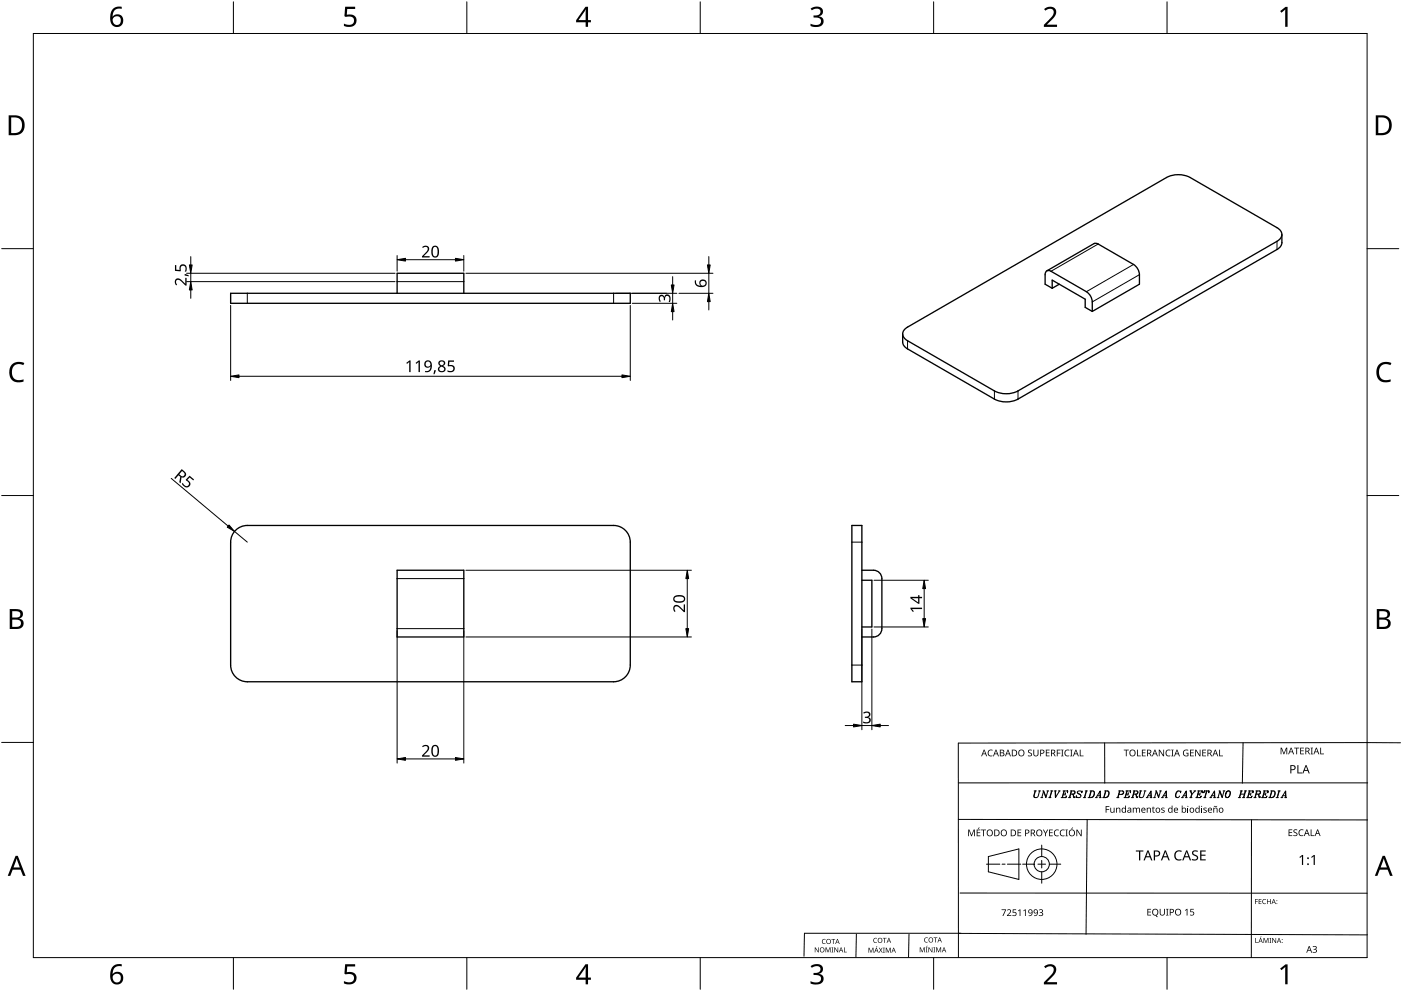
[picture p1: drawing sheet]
<svg xmlns="http://www.w3.org/2000/svg" width="420mm" height="297mm" viewBox="0 0 420 297" stroke-linecap="round" stroke-linejoin="round" font-family="sans-serif">
<g fill="none" stroke="#000" stroke-width=".4">
<path d="M384.4 70.3v2.9l-.5 .8-.9 .8-77.7 44.8a7.8 7.8 0 0 1-7.1 0M69.2 87.9h119.8v3h-119.8zM119.1 87.9v-6h20v6M271.3 98.8l.9-.8 77.6-44.8a7.8 7.8 0 0 1 7.1 0l26.1 15a2.15 2.15 0 0 1 1.4 2.1 2.15 2.15 0 0 1-1.4 2l-77.7 44.9a7.8 7.8 0 0 1-7.1 0l-26-15.1a2.08 2.08 0 0 1-.9-3.3zM313.9 81.2l14.5-8.3 .9 .2 10.6 6.2a3.9 3.9 0 0 1 1.8 3v2.9l-14.1 8.2M315.6 86.4l-2.2-1.2v-2.9a1.08 1.08 0 0 1 .5-1.1 1.08 1.08 0 0 1 1.3 .1l10.6 6.1a3.9 3.9 0 0 1 1.8 3.1v2.9M315.6 86.4v-2.4l9.9 5.7v2.4l2.1 1.3M317.7 85.2l-2.1 1.2M270.7 100.1l.1 2.9 .9 1.2 26.5 15.4M70.9 158.7a5 5 0 0 1 3.3-1.2h109.8a5 5 0 0 1 5 5v36.9a5 5 0 0 1-5 5h-109.8a5 5 0 0 1-5-5v-36.9a5 5 0 0 1 1.7-3.8zM255.5 157.5h3v46.9h-3zM119.1 170.9h20v20h-20z"/>
<path d="M258.5 170.9h3.5a2.5 2.5 0 0 1 2.5 2.5v15a2.5 2.5 0 0 1-2.5 2.5h-3.5M258.5 173.9h3v14h-3"/>
</g>
<g fill="none" stroke="#000" stroke-width=".3">
<path d="M329.3 73.1l-14.1 8.2M339.9 79.3l-14.1 8.1M383 72.3v2.5M74.2 87.9v3M119.1 84.4h20M184 87.9v3M341.7 82.3l-14.1 8.2M272.2 102.1v2.5M298.2 117.2v2.4M305.3 117.2v2.4M119.1 173.4h20M255.5 162.5h3"/>
<path d="M119.1 188.4h20M255.5 199.4h3"/>
</g>
<path d="M10 10h400v277h-400z" fill="none" stroke="#000" stroke-width=".3"/>
<g fill="none" stroke="#000" stroke-width=".3">
<path d="M70 .5v9.5M140 .5v9.5M210 .5v9.5M280 .5v9.5M350 .5v9.5M.5 74.5h9.5M410 74.5h9.5M.5 148.5h9.5M410 148.5h9.5M.5 222.5h9.5M409.9 222.6h10.1M70 287v9.5"/>
<path d="M140 287v9.5M210 287v9.5M280 287v9.5M350 287v9.5"/>
</g>
<g fill="#000">
<path d="M103.5 2h3v.7h-2.4l-.1 1.7a1.98 1.98 0 0 1 2.4 .4 1.98 1.98 0 0 1 .2 2.5 2.88 2.88 0 0 1-3.5 .5v-.7a1.93 1.93 0 0 0 3-.6 1.37 1.37 0 0 0-.5-1.4 1.37 1.37 0 0 0-1.4-.1l-.5 .1-.4-.3zM243.1 2.6a2.32 2.32 0 0 1 3.7 .5 1.47 1.47 0 0 1-1.2 1.8 1.59 1.59 0 0 1 1.4 1.8 1.59 1.59 0 0 1-1.8 1.4l-2.1-.3v-.7a2.12 2.12 0 0 0 3.1-.5 1.21 1.21 0 0 0-1.6-1.3h-.6v-.7a1.53 1.53 0 0 0 2.1-1.1 1.49 1.49 0 0 0-2.6-.4zM313.1 2.7a2.03 2.03 0 0 1 2.1-.8 2.03 2.03 0 0 1 1.6 1.7 3.9 3.9 0 0 1-1.6 2.5l-1.2 1.3h3v.7h-3.9v-.6l1.5-1.6a2.56 2.56 0 0 0 1.3-2.9 1.62 1.62 0 0 0-2.4 .2zM383.9 3.3l1.6-1.2h.6v5.9h-.7l.1-5.2-1.2 1zM3.5 109.3a3.3 3.3 0 0 1 3.8-.5l-.3 .7a2.26 2.26 0 0 0-2.6 0 2.26 2.26 0 0 0-.8 2.6 2.12 2.12 0 0 0 3.1 1.7l.4-.1v.7a2.98 2.98 0 0 1-3.4-.4 2.98 2.98 0 0 1-.8-3.3zM413.5 109.3a3.3 3.3 0 0 1 3.8-.5l-.3 .7a2.26 2.26 0 0 0-2.7 0 2.26 2.26 0 0 0-.7 2.6 2.12 2.12 0 0 0 3.1 1.7l.4-.1v.7a2.98 2.98 0 0 1-3.4-.4 2.98 2.98 0 0 1-.8-3.3zM103.5 289h3v.7h-2.4l-.1 1.7a1.98 1.98 0 0 1 2.4 .4 1.98 1.98 0 0 1 .2 2.5 2.88 2.88 0 0 1-3.5 .4v-.6a1.93 1.93 0 0 0 3-.7 1.37 1.37 0 0 0-.5-1.3 1.37 1.37 0 0 0-1.4-.1l-.5 .1-.4-.3zM243.1 289.6a2.32 2.32 0 0 1 3.7 .5 1.47 1.47 0 0 1-1.2 1.8 1.59 1.59 0 0 1 1.4 1.8 1.59 1.59 0 0 1-1.8 1.4l-2.1-.3v-.7a2.12 2.12 0 0 0 3.1-.5 1.21 1.21 0 0 0-1.6-1.4h-.6v-.6a1.53 1.53 0 0 0 2.1-1.1 1.49 1.49 0 0 0-2.6-.4zM313.1 289.7a2.03 2.03 0 0 1 2.1-.8 2.03 2.03 0 0 1 1.6 1.7 3.9 3.9 0 0 1-1.6 2.5l-1.2 1.3h3v.7h-3.9v-.7l1.5-1.5a2.56 2.56 0 0 0 1.3-2.9 1.62 1.62 0 0 0-2.4 .2zM383.9 290.3l1.6-1.2h.6v5.9h-.7l.1-5.2-1.2 1z"/>
<path d="M33.9 2.6a2.88 2.88 0 0 1 2.6-.6v.7a2.02 2.02 0 0 0-2.7 2.3 1.83 1.83 0 0 1 2.6-.3 1.83 1.83 0 0 1 .3 2.6 2.07 2.07 0 0 1-2.6 .6 2.07 2.07 0 0 1-1.1-2.4 4 4 0 0 1 .9-2.9zM33.7 6.2a1.3 1.3 0 0 0 2.6 0 1.3 1.3 0 0 0-2.6 0z"/>
<path d="M175.6 2h.8v4h.8v.7h-.8v1.3h-.8v-1.3h-2.8v-.6zM175.6 2.8l-2.1 3.2h2.1z"/>
<path d="M2.6 34.6h1.8a2.99 2.99 0 0 1 3 3 2.99 2.99 0 0 1-3.1 2.9h-1.7zM3.4 35.2v4.7h.8a2.35 2.35 0 0 0 2.4-2.1 2.35 2.35 0 0 0-2-2.6z"/>
<path d="M412.6 34.6h1.8a2.99 2.99 0 0 1 3 3 2.99 2.99 0 0 1-3.1 2.9h-1.7zM413.3 35.2v4.7h.9a2.35 2.35 0 0 0 2.4-2.1 2.35 2.35 0 0 0-2-2.6z"/>
<path d="M2.9 182.6h1.7a1.68 1.68 0 0 1 2.3 1.7 1.37 1.37 0 0 1-1.2 1.1 1.61 1.61 0 0 1 1.4 2 1.61 1.61 0 0 1-2.1 1.1h-2.1zM3.7 185.7v2.2h1.2a1.13 1.13 0 0 0 1.4-1.1 1.13 1.13 0 0 0-1.5-1.1zM3.7 183.2v1.9h1.1a1.02 1.02 0 0 0 1.3-1 1.02 1.02 0 0 0-1.4-.9z"/>
<path d="M412.9 182.6h1.7a1.68 1.68 0 0 1 2.3 1.7 1.37 1.37 0 0 1-1.2 1.1 1.61 1.61 0 0 1 1.3 2 1.61 1.61 0 0 1-2 1.1h-2.1zM413.7 185.7v2.2h1.2a1.13 1.13 0 0 0 1.4-1.1 1.13 1.13 0 0 0-1.5-1.1zM413.7 183.2v1.9h1.1a1.02 1.02 0 0 0 1.3-1 1.02 1.02 0 0 0-1.5-.9z"/>
<path d="M4.7 256.5h.6l2.4 6h-.8l-.7-1.8h-2.4l-.7 1.8h-.8zM5 257.3l-.9 2.7h1.8z"/>
<path d="M414.7 256.5h.6l2.4 6h-.8l-.7-1.8h-2.4l-.7 1.8h-.8zM415 257.3l-1 2.7h1.9z"/>
<path d="M33.9 289.6a2.88 2.88 0 0 1 2.6-.6v.7a2.02 2.02 0 0 0-2.7 2.3 1.83 1.83 0 0 1 2.6-.3 1.83 1.83 0 0 1 .3 2.6 2.07 2.07 0 0 1-2.6 .6 2.07 2.07 0 0 1-1.1-2.4 4 4 0 0 1 .9-2.9zM33.7 293.2a1.3 1.3 0 0 0 2.6 0 1.3 1.3 0 0 0-2.6 0z"/>
<path d="M175.6 289h.8v4h.8v.7h-.8v1.3h-.8v-1.3h-2.8v-.6zM175.6 289.8l-2.1 3.2h2.1z"/>
</g>
<g fill="#000">
<path d="M296.5 224.9l.7-.2 .5 .1-.1 .2a.8 .8 0 0 0-1.1 .7 .8 .8 0 0 0 1.1 .7v.2a1.04 1.04 0 0 1-1.3-.3 1.04 1.04 0 0 1 .2-1.4zM308.4 224.9l.7-.2 .4 .1-.1 .2a.42 .42 0 0 0-.6-.2 .42 .42 0 0 0-.1 .7 .69 .69 0 0 1 .8 .8 .69 .69 0 0 1-1.1 .4l-.1-.3 .2 .1a.45 .45 0 0 0 .8-.3 .45 .45 0 0 0-.6-.5l-.4-.3zM309.9 224.7h.3v1.3a.52 .52 0 0 0 .5 .5 .52 .52 0 0 0 .5-.5v-1.3h.2v1.3a.77 .77 0 0 1-.7 .7 .77 .77 0 0 1-.8-.7zM313.6 224.7h1.2v.2h-.9v.6h.8v.3h-.8v.7h.9v.2h-1.2zM316.9 224.7h1.1v.2h-.8v.7h.8v.2h-.8v.9h-.3zM318.2 224.7h.7l-.2 .2v1.6l.2 .2h-.7l.3-.2v-1.6zM319.5 224.9l.7-.2 .5 .1-.1 .2a.8 .8 0 0 0-1.1 .7 .8 .8 0 0 0 1.2 .7v.2a1.04 1.04 0 0 1-1.4-.3 1.04 1.04 0 0 1 .2-1.4zM320.9 224.7h.8l-.3 .2v1.6l.3 .2h-.8l.3-.2v-1.6zM323.8 224.7h.3v1.8h.8v.2h-1.1zM337 224.7h1.5v.2h-.6v1.8h-.3v-1.8h-.6zM341 224.7h.2v1.8h.9v.2h-1.1zM342.5 224.7h1.1v.2h-.9v.6h.8v.3h-.8v.7h.9v.2h-1.1z"/>
<path d="M347.5 224.7h.3l1.1 1.6v-1.6h.2v2h-.3l-1.1-1.7 .1 1.7h-.3zM349.8 224.9l.7-.2 .6 .1-.1 .2a.8 .8 0 0 0-1.2 .7 .8 .8 0 0 0 1.2 .7v.2a1.04 1.04 0 0 1-1.3-.3 1.04 1.04 0 0 1 .1-1.4zM351.2 224.7h.8l-.3 .2v1.6l.3 .2h-.8l.3-.2v-1.6zM355 224.9l.8-.2 .6 .1-.1 .2a.82 .82 0 0 0-1.3 .6 .82 .82 0 0 0 1.2 .9v-.6h-.5v-.3h.7v1a1.09 1.09 0 0 1-1.4-.2 1.09 1.09 0 0 1 0-1.5zM356.9 224.7h1.1v.2h-.9v.6h.9v.3h-.9v.7h.9v.2h-1.1zM358.4 224.7h.3l1.1 1.6v-1.6h.2v2h-.3l-1-1.7v1.7h-.3zM360.6 224.7h1.1v.2h-.9v.6h.8v.3h-.8v.7h.9v.2h-1.1zM365.6 224.7h.3v1.8h.9v.2h-1.2zM384.1 224.1h.3l.6 1.6 .7-1.6h.3v2h-.2v-1.7l-.7 1.7h-.2l-.6-1.8v1.8h-.2zM388.1 224.1h1.5v.2h-.6v1.8h-.2v-1.8h-.7zM389.1 229.3h.3v2.2h1.1v.3h-1.4zM389.9 224.1h1.1v.2h-.8v.6h.8v.3h-.8v.7h.8v.2h-1.1z"/>
<path d="M393.1 224.1h.7l-.3 .2v1.6l.3 .2h-.7l.2-.2v-1.6zM395.9 224.1h.3v1.8h.9v.2h-1.2zM290.4 248.7h.3l.7 1.6 .6-1.6h.4v1.9h-.3v-1.7l-.6 1.7h-.3l-.6-1.7v1.7h-.2zM293.5 248l.3 .1-.6 .4zM292.9 248.7h1.1v.2h-.8v.6h.8v.2h-.8v.7h.8v.2h-1.1zM294.2 248.7h1.5v.2h-.6v1.7h-.3v-1.7h-.6zM305.2 248.7h1.1v.2h-.9v.6h.8v.2h-.8v.7h.9v.2h-1.1zM312.8 248.7h.2l.6 .9 .5-.9h.2l-.6 1.2v.7h-.3v-.7zM314.6 248.7h1.1v.2h-.8v.6h.8v.2h-.8v.7h.8v.2h-1.1zM316.3 248.9l.7-.3 .6 .1-.1 .3a.8 .8 0 0 0-1.2 .7 .8 .8 0 0 0 1.2 .7v.2a1.04 1.04 0 0 1-1.3-.3 1.04 1.04 0 0 1 .1-1.4zM318.1 248.9l.7-.3 .5 .1-.1 .3a.8 .8 0 0 0-1.1 .7 .8 .8 0 0 0 1.2 .7v.2a1.04 1.04 0 0 1-1.4-.3 1.04 1.04 0 0 1 .2-1.4zM319.5 248.7h.8l-.3 .2v1.5l.3 .2h-.8l.3-.2v-1.5z"/>
<path d="M321.5 248l.3 .1-.5 .4zM322.8 248.7h.3l1.1 1.6v-1.6h.2v1.9h-.3l-1.1-1.6 .1 1.6h-.3zM331.6 241.6h1.1v.2h-.9v.7h.8v.3h-.8v.8h-.2zM333 242.1h.2v1a.4 .4 0 0 0 .5 .3 .4 .4 0 0 0 .3-.5v-.8h.2v1.5l-.2-.2a.58 .58 0 0 1-.6 .2 .58 .58 0 0 1-.4-.5zM334.7 242.1l.3 .2a.57 .57 0 0 1 .6-.2 .57 .57 0 0 1 .4 .5v1h-.3v-1a.4 .4 0 0 0-.5-.3 .4 .4 0 0 0-.2 .5v.8h-.3zM339.7 242.1l.3 .2a.55 .55 0 0 1 .9 0 .53 .53 0 0 1 .6-.2 .53 .53 0 0 1 .4 .5v1h-.3v-1a.37 .37 0 0 0-.4-.3 .37 .37 0 0 0-.3 .5v.8h-.2v-1a.37 .37 0 0 0-.5-.3 .37 .37 0 0 0-.2 .5v.8h-.3zM340.7 254.9h2.2v.3h-.9v2.7h-.4v-2.7h-.9zM343.9 242.1l.2 .2a.57 .57 0 0 1 .7-.2 .57 .57 0 0 1 .4 .5v1h-.3v-1a.4 .4 0 0 0-.5-.3 .4 .4 0 0 0-.2 .5v.8h-.3zM345.8 241.8l.1 .3h.4v.2h-.4v1l.4 .1v.2l-.6-.2v-1.1l-.3-.1zM348.3 242.2h1l-.3 .1a.31 .31 0 0 0-.4 0 .31 .31 0 0 0-.1 .4 .31 .31 0 0 0 .4 .1 .51 .51 0 0 1 .2 .9 .51 .51 0 0 1-.9-.4l.3 .1a.33 .33 0 0 0 .4 .1 .33 .33 0 0 0 .1-.5 .33 .33 0 0 0-.4-.1l-.3-.3zM352.5 255.3l1.1-.4 .8 .1-.1 .4a1.2 1.2 0 0 0-1.8 1.1 1.2 1.2 0 0 0 1.8 1v.3a1.56 1.56 0 0 1-2-.5 1.56 1.56 0 0 1 .2-2zM356.1 242.1h.3v1.5h-.3z"/>
<path d="M357.6 255.2l.6-.3 1.1 .1-.2 .4-.3-.2a.57 .57 0 0 0-.9 .3 .57 .57 0 0 0 .6 .7 .9 .9 0 0 1 .8 1.2 .9 .9 0 0 1-1.3 .5l-.6-.1v-.4l.7 .2a.59 .59 0 0 0 .9-.4 .59 .59 0 0 0-.8-.7l-.6-.4zM360.2 242.1h.3v1.5h-.3zM359.9 254.9h1.7v.3h-1.3v1h1.2v.3h-1.2v1.1h1.3v.3h-1.7zM361 242.2h.9l-.3 .1a.31 .31 0 0 0-.4 0 .31 .31 0 0 0 0 .4 .31 .31 0 0 0 .4 .1 .51 .51 0 0 1 .1 .9 .51 .51 0 0 1-.8-.4l.2 .1a.33 .33 0 0 0 .5 .1 .33 .33 0 0 0 .1-.5 .33 .33 0 0 0-.5-.1l-.3-.3zM364.1 241.6l.9-.1a.47 .47 0 0 1-.3 .4 .47 .47 0 0 1-.5-.1l-.2 .1zM363.9 242.1l.2 .2a.57 .57 0 0 1 .6-.2 .57 .57 0 0 1 .4 .5v1h-.2v-1a.4 .4 0 0 0-.5-.3 .4 .4 0 0 0-.3 .5v.8h-.2zM386.4 248.6h1.2v.2h-.9v.6h.8v.3h-.8v.7h.9v.2h-1.2zM388 248.8l.7-.2 .4 .1-.1 .2a.42 .42 0 0 0-.6-.2 .42 .42 0 0 0-.1 .7 .69 .69 0 0 1 .8 .8 .69 .69 0 0 1-1.1 .4l-.1-.3 .2 .1a.45 .45 0 0 0 .8-.3 .45 .45 0 0 0-.6-.5l-.4-.3zM389.7 248.9l.7-.3 .5 .1-.1 .2a.8 .8 0 0 0-1.1 .7 .8 .8 0 0 0 1.2 .7v.2a1.04 1.04 0 0 1-1.4-.3 1.04 1.04 0 0 1 .2-1.3zM389.7 256.9l1.1-.6v3h-.4l.1-2.6-.6 .4zM393.1 248.6h.2v1.8h.9v.2h-1.1zM393.2 256.9l1.1-.6v3h-.3v-2.6l-.6 .4z"/>
<path d="M300.4 272.6h1.3l-.8 2h-.3l.8-1.8h-1zM302 272.8a.71 .71 0 0 1 1.2 0 .71 .71 0 0 1-.5 1.1l-.4 .4h1v.3h-1.3l.5-.8a.53 .53 0 0 0 .5-.5 .53 .53 0 0 0-.5-.5l-.4 .1zM303.7 272.6h1v.2h-.8v.6a.66 .66 0 0 1 .9 .2 .66 .66 0 0 1-.3 .9 .66 .66 0 0 1-.9-.3 .52 .52 0 0 0 .8 .2 .52 .52 0 0 0-.1-.8l-.6-.1zM305.3 273l.7-.4v2h-.2v-1.8l-.4 .4zM306.9 273l.7-.4v2h-.2v-1.8l-.4 .4zM311.6 272.7a.63 .63 0 0 1 .8-.2 .63 .63 0 0 1 .2 .9l-.2 .1a.59 .59 0 0 1 .4 .8 .59 .59 0 0 1-.9 .3l-.4-.1v-.3l.3 .1a.47 .47 0 0 0 .7 0 .47 .47 0 0 0 0-.6 .47 .47 0 0 0-.7-.1v-.2a.44 .44 0 0 0 .7-.1 .44 .44 0 0 0-.2-.6 .44 .44 0 0 0-.6 .2zM344.1 272.4h1.1v.2h-.9v.7h.9v.2h-.9v.7h.9v.2h-1.1zM347.8 272.4h.3v1.3a.52 .52 0 0 0 .5 .5 .52 .52 0 0 0 .5-.5v-1.3h.2v1.3a.77 .77 0 0 1-.7 .7 .77 .77 0 0 1-.8-.7zM349.7 272.4h.7l-.2 .2v1.6l.2 .2h-.7l.2-.2v-1.6zM355.4 272.8l.7-.4v2h-.2v-1.7l-.4 .3zM357 272.4h1v.2h-.8v.6a.66 .66 0 0 1 .9 .3 .66 .66 0 0 1-.3 .9 .66 .66 0 0 1-.9-.3 .52 .52 0 0 0 .8 .1 .52 .52 0 0 0-.1-.8h-.7zM376.4 269.5h.8v.1h-.6v.6h.6v.1h-.6v.7h-.2z"/>
<path d="M377.5 269.5h.8v.1h-.6v.5h.6v.2h-.6v.5h.6v.2h-.8zM378.8 269.7l.5-.2h.4l-.1 .2a.6 .6 0 0 0-.8 .6 .6 .6 0 0 0 .8 .5 .71 .71 0 0 1-1-.1 .71 .71 0 0 1 .2-1zM380 269.5h.2v.6h.7v-.6h.2v1.5h-.2v-.7h-.7v.7h-.2zM244.4 284h.2l.8 1.2v-1.2h.1v1.5h-.2l-.8-1.3v1.3h-.1zM246.7 281.6l.5-.2 .4 .1-.1 .2a.6 .6 0 0 0-.8 .5 .6 .6 0 0 0 .9 .5 .71 .71 0 0 1-1.1-.1 .71 .71 0 0 1 .2-1zM247.6 284h.3l.4 1.2 .5-1.2h.3v1.5h-.2v-1.3l-.7 1.3-.5-1.3 .1 1.3h-.2zM249.4 284h.5l-.2 .1v1.2l.2 .2h-.5l.1-.2v-1.2zM249.3 281.4h1.2v.2h-.5v1.3h-.2v-1.3h-.5zM250.2 284h.2l.8 1.2v-1.2h.2v1.5h-.2l-.8-1.3v1.3h-.2zM253.1 284h.2v1.3h.7v.2h-.9zM260.5 284.1h.2l.5 1.2 .5-1.2h.3v1.5h-.2v-1.3l-.7 1.3-.5-1.3v1.3h-.1zM262.1 281.3l.5-.2 .4 .1v.1a.6 .6 0 0 0-.9 .6 .6 .6 0 0 0 .9 .5 .71 .71 0 0 1-1-.1 .71 .71 0 0 1 .1-1z"/>
<path d="M262.9 283.6h.2l-.4 .3zM263.5 284.1l.6 .6 .6-.6-.5 .7 .5 .8h-.2l-.4-.7-.6 .7 .5-.8zM264.8 284.1h.6l-.2 .1v1.2l.2 .2h-.6l.2-.2v-1.2zM264.8 281.1h1.1v.2h-.5v1.3h-.2v-1.3h-.4zM265.6 284.1h.3l.5 1.2 .5-1.2h.2v1.5h-.2l.1-1.3-.7 1.3-.5-1.3v1.3h-.2zM275.8 283.9h.3l.5 1.3 .5-1.3h.2v1.5h-.2l.1-1.3-.7 1.3-.5-1.3v1.3h-.2zM278 283.5h.2l-.4 .3zM277.3 281.2l.6-.2 .4 .1-.1 .1a.6 .6 0 0 0-.9 .6 .6 .6 0 0 0 .9 .5 .71 .71 0 0 1-1-.1 .71 .71 0 0 1 .1-1zM277.6 283.9h.6l-.2 .2v1.2l.2 .1h-.6l.2-.1v-1.2zM278.4 283.9h.3l.8 1.3v-1.3h.1v1.5h-.2l-.8-1.2v1.2h-.2zM279.9 283.9h.6l-.2 .2v1.2l.2 .1h-.6l.2-.1v-1.2zM280 281h1.1v.2h-.5v1.3h-.1v-1.3h-.5z"/>
<path d="M280.7 283.9h.3l.5 1.3 .5-1.3h.2v1.5h-.1v-1.3l-.7 1.3-.5-1.3v1.3h-.2zM376.5 281.1h.2v1.4h.6v.1h-.8zM378.1 280.7h.2l-.4 .3zM378.9 281.1h.3l.5 1.3 .4-1.3h.3v1.5h-.2v-1.3l-.6 1.3-.5-1.3v1.3h-.2zM380.7 281.1h.5l-.1 .2v1.2l.1 .1h-.5l.2-.1v-1.2zM381.5 281.1h.2l.8 1.3v-1.3h.2v1.5h-.2l-.8-1.2v1.2h-.2zM393.7 283.8a.63 .63 0 0 1 .9-.3 .63 .63 0 0 1 .1 .9l-.2 .1a.59 .59 0 0 1 .4 .8 .59 .59 0 0 1-.9 .3l-.4-.1v-.2l.3 .1a.47 .47 0 0 0 .7-.1 .47 .47 0 0 0 0-.6 .47 .47 0 0 0-.6-.1v-.2a.44 .44 0 0 0 .6-.1 .44 .44 0 0 0-.2-.6 .44 .44 0 0 0-.6 .2z"/>
<path d="M295 224.7h.3l.7 2h-.2l-.3-.6h-.8l-.2 .6h-.2zM295.1 224.9l-.3 1h.7z"/>
<path d="M298.6 224.7h.2l.8 2h-.3l-.2-.6h-.8l-.2 .6h-.3zM298.7 224.9l-.3 1h.6z"/>
<path d="M299.9 224.7h.5a.51 .51 0 0 1 .7 .3 .51 .51 0 0 1-.3 .6 .54 .54 0 0 1 .4 .7 .54 .54 0 0 1-.6 .4h-.7zM300.1 225.8v.7h.4a.38 .38 0 0 0 .5-.4 .38 .38 0 0 0-.5-.3zM300.1 224.9v.6h.4a.34 .34 0 0 0 .4-.3 .34 .34 0 0 0-.5-.3z"/>
<path d="M302.2 224.7h.2l.8 2h-.3l-.2-.6h-.8l-.3 .6h-.2zM302.3 224.9l-.3 1h.6z"/>
<path d="M303.4 224.7h.7a1 1 0 0 1 .9 1 1 1 0 0 1-1 1h-.6zM303.7 224.9v1.6h.3a.78 .78 0 0 0 .8-.8 .78 .78 0 0 0-.8-.8z"/>
<path d="M305.6 224.9a.97 .97 0 0 1 1.5 .1 .97 .97 0 0 1-.3 1.5 .97 .97 0 0 1-1.4-.6zM305.9 225a.78 .78 0 0 0-.2 1.2 .78 .78 0 0 0 1.1 .1l.1-.1a.77 .77 0 0 0 0-1 .77 .77 0 0 0-1-.2z"/>
<path d="M312 224.7h.5a.67 .67 0 0 1 .7 .8 .67 .67 0 0 1-1 .4v.8h-.2zM312.2 224.9v.8a.48 .48 0 0 0 .8-.4 .48 .48 0 0 0-.8-.4z"/>
<path d="M315.2 224.7h.5a.57 .57 0 0 1 .8 .4 .57 .57 0 0 1-.4 .7l.5 .9h-.3l-.5-.8h-.4v.8h-.2zM315.4 224.9v.8h.3a.38 .38 0 0 0 .5-.4 .38 .38 0 0 0-.5-.4z"/>
<path d="M322.5 224.7h.3l.7 2h-.2l-.3-.6h-.7l-.3 .6h-.2zM322.7 224.9l-.4 1h.7z"/>
<path d="M339 224.9a.97 .97 0 0 1 1.4 .1 .97 .97 0 0 1-.3 1.5 .97 .97 0 0 1-1.4-.6zM339.2 225a.78 .78 0 0 0-.2 1.2 .78 .78 0 0 0 1.1 .1l.1-.1a.77 .77 0 0 0 0-1 .77 .77 0 0 0-1-.2z"/>
<path d="M344 224.7h.6a.57 .57 0 0 1 .7 .4 .57 .57 0 0 1-.4 .7l.5 .9h-.3l-.4-.8h-.4v.8h-.3zM344.3 224.9v.8h.3a.38 .38 0 0 0 .4-.4 .38 .38 0 0 0-.5-.4z"/>
<path d="M346.2 224.7h.3l.8 2h-.3l-.2-.6h-.8l-.3 .6h-.2zM346.4 224.9l-.4 1h.7z"/>
<path d="M352.9 224.7h.2l.8 2h-.3l-.2-.6h-.8l-.3 .6h-.2zM353 224.9l-.3 1h.6z"/>
<path d="M362.1 224.7h.6a.57 .57 0 0 1 .7 .4 .57 .57 0 0 1-.4 .7l.5 .9h-.3l-.4-.8h-.4v.8h-.3zM362.4 224.9v.8h.3a.38 .38 0 0 0 .4-.4 .38 .38 0 0 0-.4-.4z"/>
<path d="M364.4 224.7h.2l.8 2h-.3l-.2-.6h-.8l-.3 .6h-.2zM364.5 224.9l-.3 1h.6z"/>
<path d="M387.1 224.1h.2l.8 2h-.3l-.2-.6h-.8l-.2 .6h-.3zM387.2 224.4l-.3 .9h.6z"/>
<path d="M387 229.3h.6a.83 .83 0 0 1 .9 1 .83 .83 0 0 1-1.2 .6v.9h-.3zM387.3 229.6v1h.2a.57 .57 0 0 0 .7-.7 .57 .57 0 0 0-.9-.3z"/>
<path d="M391.5 224.1h.5a.57 .57 0 0 1 .7 .4 .57 .57 0 0 1-.3 .7l.5 .9h-.3l-.5-.8h-.4v.8h-.2zM391.7 224.3v.8h.3a.38 .38 0 0 0 .5-.4 .38 .38 0 0 0-.5-.4z"/>
<path d="M391.5 229.3h.3l1 2.5h-.3l-.3-.7h-1l-.3 .7h-.3zM391.7 229.6l-.4 1.2h.8z"/>
<path d="M394.7 224.1h.2l.8 2h-.3l-.2-.6h-.8l-.3 .6h-.2zM394.8 224.4l-.3 .9h.6z"/>
<path d="M296.1 248.9a.97 .97 0 0 1 1.5 .1 .97 .97 0 0 1-.3 1.4 .97 .97 0 0 1-1.4-.5zM296.4 249a.78 .78 0 0 0-.2 1.1 .78 .78 0 0 0 1.1 .2l.1-.2a.77 .77 0 0 0 0-1 .77 .77 0 0 0-1-.1z"/>
<path d="M298.2 248.7h.6a1 1 0 0 1 1 1 1 1 0 0 1-1.1 .9h-.5zM298.4 248.9v1.5h.3a.78 .78 0 0 0 .8-.7 .78 .78 0 0 0-.7-.8z"/>
<path d="M300.4 248.9a.97 .97 0 0 1 1.4 .1 .97 .97 0 0 1-.3 1.4 .97 .97 0 0 1-1.4-.5zM300.6 249a.78 .78 0 0 0-.2 1.1 .78 .78 0 0 0 1.1 .2l.1-.2a.77 .77 0 0 0 0-1 .77 .77 0 0 0-1-.1z"/>
<path d="M303.1 248.7h.6a1 1 0 0 1 1 1 1 1 0 0 1-1 .9h-.6zM303.4 248.9v1.5h.2a.78 .78 0 0 0 .9-.7 .78 .78 0 0 0-.8-.8z"/>
<path d="M307.4 248.7h.6a.67 .67 0 0 1 .7 .8 .67 .67 0 0 1-1 .4v.7h-.3zM307.7 248.9v.8a.48 .48 0 0 0 .8-.4 .48 .48 0 0 0-.8-.4z"/>
<path d="M309.1 248.7h.6a.57 .57 0 0 1 .7 .3 .57 .57 0 0 1-.4 .8l.5 .8h-.2l-.5-.8h-.4v.8h-.3zM309.4 248.9v.7h.3a.38 .38 0 0 0 .4-.4 .38 .38 0 0 0-.4-.3z"/>
<path d="M311 248.9a.97 .97 0 0 1 1.5 .1 .97 .97 0 0 1-.4 1.4 .97 .97 0 0 1-1.3-.5zM311.2 249a.78 .78 0 0 0-.2 1.1 .78 .78 0 0 0 1.2 .2v-.2a.77 .77 0 0 0 0-1 .77 .77 0 0 0-1-.1z"/>
<path d="M320.8 248.9a.97 .97 0 0 1 1.4 .1 .97 .97 0 0 1-.3 1.4 .97 .97 0 0 1-1.3-.5zM321 249a.78 .78 0 0 0-.2 1.1 .78 .78 0 0 0 1.1 .2l.1-.2a.77 .77 0 0 0 0-1 .77 .77 0 0 0-1-.1z"/>
<path d="M336.6 242.2l.5-.1 .4 .2-.1-.8h.3v2.1l-.2-.2a.71 .71 0 0 1-1.1 0 .71 .71 0 0 1 .1-1zM336.5 242.9a.52 .52 0 0 0 1 0 .52 .52 0 0 0-1 0z"/>
<path d="M338.2 242.2l.7-.1 .3 .2 .1 1.3-.3-.2a.51 .51 0 0 1-.6 .2 .51 .51 0 0 1-.3-.6 .51 .51 0 0 1 .7-.3h.2v-.3h-.7zM338.4 243a.38 .38 0 0 0 .4 .5 .38 .38 0 0 0 .2-.6z"/>
<path d="M342.4 242.3l.5-.2 .5 .2 .1 .6-1 .1 .3 .4 .7-.1a.73 .73 0 0 1-1.1 .1 .73 .73 0 0 1 0-1.1zM342.6 242.4l-.1 .3h.8l-.2-.4z"/>
<path d="M344.1 254.9h.3l1.2 3h-.4l-.3-.9h-1.2l-.4 .9h-.4zM344.3 255.3l-.5 1.3h.9z"/>
<path d="M346 254.9h.8a.94 .94 0 0 1 1.1 1 .94 .94 0 0 1-1.2 .8h-.3v1.2h-.4zM346.4 255.2v1.2a.71 .71 0 0 0 .9-.1 .71 .71 0 0 0 .1-.9z"/>
<path d="M346.5 242.9a.74 .74 0 0 1 1.4 0 .74 .74 0 0 1-1.4 0zM347 242.4a.52 .52 0 0 0-.2 .8 .52 .52 0 0 0 .9-.1l-.1-.7z"/>
<path d="M349.3 254.9h.4l1.1 3h-.4l-.3-.9h-1.2l-.4 .9h-.4zM349.5 255.3l-.5 1.3h1z"/>
<path d="M350.6 242.2l.4-.1 .4 .2v-.8h.2v2.1l-.2-.2a.71 .71 0 0 1-1 0 .71 .71 0 0 1 0-1zM350.4 242.9a.55 .55 0 0 0 1.1 0 .55 .55 0 0 0-1.1 0z"/>
<path d="M352.2 242.3l.5-.2 .4 .2 .2 .6-1 .1 .3 .4 .6-.1a.73 .73 0 0 1-1.1 .1 .73 .73 0 0 1 .1-1.1zM352.4 242.4l-.1 .3h.7l-.2-.4z"/>
<path d="M354.4 241.5h.3l-.1 .8a.69 .69 0 0 1 1 .1 .69 .69 0 0 1 0 .9 .69 .69 0 0 1-1 .1l-.2 .2zM354.6 242.8a.52 .52 0 0 0 1 0 .52 .52 0 0 0-1 0z"/>
<path d="M355.7 254.9h.4l1.1 3h-.4l-.3-.9h-1.2l-.4 .9h-.3zM355.9 255.3l-.5 1.3h1z"/>
<path d="M356.7 242.9a.74 .74 0 0 1 1.4 0 .74 .74 0 0 1-1.4 0zM357.2 242.4a.52 .52 0 0 0-.2 .8 .52 .52 0 0 0 .9-.1l-.1-.7z"/>
<path d="M358.7 242.2l.4-.1 .4 .2v-.8h.3v2.1l-.3-.2a.71 .71 0 0 1-1 0 .71 .71 0 0 1 0-1zM358.6 242.9a.52 .52 0 0 0 1 0 .52 .52 0 0 0-1 0z"/>
<path d="M362.4 242.3l.5-.2 .4 .2 .2 .6-1 .1 .2 .4 .7-.1a.73 .73 0 0 1-1.1 .1 .73 .73 0 0 1 .1-1.1zM362.6 242.4l-.1 .3h.7l-.2-.4z"/>
<path d="M365.4 242.9a.75 .75 0 0 1 1.5 0 .75 .75 0 0 1-1.5 0zM365.9 242.4a.52 .52 0 0 0-.1 .8 .52 .52 0 0 0 .8-.1l-.1-.7z"/>
<path d="M391.8 248.6h.2l.8 2h-.3l-.2-.6h-.8l-.2 .6h-.3zM391.9 248.9l-.3 .9h.6z"/>
<path d="M395 248.6h.3l.7 2h-.2l-.3-.6h-.7l-.3 .6h-.2zM395.1 248.9l-.3 .9h.7z"/>
<path d="M308.5 272.7a.87 .87 0 0 1 1.2 .3 .87 .87 0 0 1-.2 1.1l-.3 .4-.7 .1v-.3l.8-.1 .1-.6a.62 .62 0 0 1-.9 0 .62 .62 0 0 1 0-.9zM308.6 273.2a.45 .45 0 0 0 .9 0 .45 .45 0 0 0-.9 0z"/>
<path d="M310.1 272.7a.87 .87 0 0 1 1.2 .3 .87 .87 0 0 1-.2 1.1l-.3 .4-.7 .1v-.3l.7-.1 .2-.6a.62 .62 0 0 1-.9 0 .62 .62 0 0 1 0-.9zM310.2 273.2a.45 .45 0 0 0 .9 0 .45 .45 0 0 0-.9 0z"/>
<path d="M345.8 272.7a1.02 1.02 0 0 1 1.5 .2 1.02 1.02 0 0 1-.5 1.5l.5 .5h-.4l-.4-.5a1.05 1.05 0 0 1-.9-.6 1.05 1.05 0 0 1 .2-1.1zM346 272.8a.78 .78 0 0 0-.2 1.1 .78 .78 0 0 0 1.1 .1l.1-.1a.77 .77 0 0 0 0-1 .77 .77 0 0 0-1-.1z"/>
<path d="M350.8 272.4h.5a.67 .67 0 0 1 .8 .8 .67 .67 0 0 1-1 .4v.8h-.3zM351.1 272.6v.8a.48 .48 0 0 0 .7-.4 .48 .48 0 0 0-.7-.4z"/>
<path d="M352.6 272.7a.97 .97 0 0 1 1.5 .1 .97 .97 0 0 1-.3 1.4 .97 .97 0 0 1-1.4-.6zM352.9 272.8a.78 .78 0 0 0-.2 1.1 .78 .78 0 0 0 1.1 .1l.1-.1a.77 .77 0 0 0 0-1 .77 .77 0 0 0-1-.1z"/>
<path d="M381.9 269.5h.2l.5 1.5h-.1l-.2-.5h-.6l-.4 .5zM382 269.7l-.3 .6h.5z"/>
<path d="M245.8 284.7a.75 .75 0 0 1 1.5 0 .75 .75 0 0 1-1.5 0zM246.1 284.7a.55 .55 0 0 0 1.1 0 .55 .55 0 0 0-1.1 0z"/>
<path d="M247.7 282.2a.75 .75 0 0 1 1.5 0 .75 .75 0 0 1-1.5 0zM248 282.2a.55 .55 0 0 0 1.1 0 .55 .55 0 0 0-1.1 0z"/>
<path d="M251.1 281.4h.1l.6 1.5h-.2l-.2-.4h-.6l-.3 .4zM251.1 281.6l-.2 .7h.5z"/>
<path d="M252.2 284h.1l.6 1.5h-.2l-.2-.5h-.6l-.3 .5zM252.2 284.2l-.2 .6h.5z"/>
<path d="M262.7 284.1h.2l.6 1.5h-.2l-.2-.5h-.6l-.3 .5zM262.8 284.3l-.2 .6h.5z"/>
<path d="M263.1 281.9a.75 .75 0 0 1 1.5 0 .75 .75 0 0 1-1.5 0zM263.4 281.9a.55 .55 0 0 0 1.1 0 .55 .55 0 0 0-1.1 0z"/>
<path d="M266.5 281.1h.2l.5 1.5h-.2l-.1-.4h-.6l-.4 .4zM266.6 281.3l-.3 .7h.5z"/>
<path d="M267.9 284.1h.2l.6 1.5h-.2l-.2-.5h-.6l-.4 .5zM268 284.3l-.2 .6h.4z"/>
<path d="M278.4 281.7a.75 .75 0 0 1 1.4 0 .75 .75 0 0 1-1.4 0zM278.7 281.8a.55 .55 0 0 0 1.1 0 .55 .55 0 0 0-1.1 0z"/>
<path d="M281.7 281h.2l.6 1.5h-.2l-.2-.5h-.6l-.4 .5zM281.8 281.2l-.2 .7h.4z"/>
<path d="M283 283.9h.2l.6 1.5h-.2l-.2-.4h-.6l-.4 .4zM283.1 284.1l-.2 .7h.4z"/>
<path d="M378 281.1h.1l.6 1.5h-.2l-.2-.4h-.6l-.3 .4zM378 281.3l-.2 .7h.5z"/>
<path d="M383.5 281.1h.2l.5 1.5h-.1l-.2-.4h-.6l-.4 .4zM383.6 281.3l-.3 .7h.5z"/>
<path d="M392.5 283.6h.2l.8 2h-.2l-.3-.7h-.8l-.2 .7h-.3zM392.6 283.8l-.3 .9h.6z"/>
<circle cx="356.3" cy="241.7" r=".15"/>
<circle cx="360.4" cy="241.7" r=".15"/>
<circle cx="392.3" cy="259" r=".27"/>
<circle cx="392.3" cy="257.2" r=".28"/>
<circle cx="382.9" cy="270.9" r=".13"/>
<circle cx="382.9" cy="270" r=".14"/>
<circle cx="384.5" cy="282.5" r=".13"/>
<circle cx="384.5" cy="281.6" r=".14"/>
</g>
<g fill="none" stroke="#000" stroke-width=".3">
<path d="M310.1 237.1h.7M310.4 237.1l-.3 1.7a.75 .75 0 0 0 .7 .3 .75 .75 0 0 0 .6-.6l.4-1.4M310.5 237.1a2.08 2.08 0 0 0-.3 1.9l.2 .1M311.5 237.1h.6M312.1 239.1h.6M312.7 237.1h.3l.7 1.7M313 237.1l-.6 2M314 237.1h.5M314.2 237.1l-.5 2-.7-1.7M314.5 239.1h.7M315.1 237.1h.7M315.4 237.1l-.6 2"/>
<path d="M315.5 237.1l-.6 2M316.2 237.1h.6M316.4 237.1l.1 2 1.3-2M316.5 237.1l.1 1.8M317.4 237.1h.5M318.2 239.1h1.5l.2-.5-.3 .5M318.8 237.1h1.4l-.1 .5v-.5M318.9 238h.6M319.1 237.1l-.6 2M319.2 237.1l-.6 2M319.6 237.6l-.2 .8M320.4 239.1h.7"/>
<path d="M321 237.1h1.1l.3 .3-.2 .5-1.1 .1M321.3 237.1l-.6 2M321.4 237.1l-.6 2M321.6 238l.3 .2 .2 .9 .2-.3M321.9 238.2l.2 .7h.2M322.1 237.1l.2 .5-.4 .4M323.1 237.6l1 .8M324.3 237.3l.2-.2-.1 .5a.68 .68 0 0 0-.6-.6 .68 .68 0 0 0-.7 .6l1 .8a.67 .67 0 0 1-.6 .7 .67 .67 0 0 1-.7-.6l-.1 .6 .2-.2M324.9 239.1h.7M325.5 237.1h.6M325.8 237.1l-.6 2M325.9 237.1l-.6 2"/>
<path d="M326.9 237.1h.9a1.1 1.1 0 0 1 .4 1.2 1.1 1.1 0 0 1-1 .8h-.9M327.2 237.1l-.6 2M327.3 237.1l-.6 2M327.8 237.1a1.16 1.16 0 0 1 .3 1.2 1.16 1.16 0 0 1-.9 .8M328.5 239.1h.6M328.7 239.1l1.3-2v2M329.1 238.5h.9M329.7 239.1h.5M329.9 237.3l.1 1.8M331.3 237.1h.8a1.1 1.1 0 0 1 .5 1.2 1.1 1.1 0 0 1-1 .8h-.9M331.3 222.7v12M331.6 237.1l-.6 2"/>
<path d="M331.7 237.1l-.6 2M332.1 237.1a1.16 1.16 0 0 1 .4 1.2 1.16 1.16 0 0 1-.9 .8M334.9 239.1h.7M335.5 237.1h1.1l.4 .3-.3 .6-1.1 .1M335.8 237.1l-.6 2M335.9 237.1l-.6 2M336.6 237.1l.3 .5-.6 .5M337.1 239.1h1.4l.2-.5-.3 .5M337.7 237.1h1.4l-.1 .5v-.5M337.8 238h.5M337.9 237.1l-.5 2M338.1 237.1l-.6 2"/>
<path d="M338.4 237.6l-.2 .8M339.3 239.1h.6M339.8 237.1h1.1l.4 .3-.2 .5-1.2 .1M340.1 237.1l-.5 2M340.2 237.1l-.5 2M340.4 238l.3 .2 .2 .9 .3-.3M340.7 238.2l.2 .7h.3M340.9 237.1l.3 .5-.4 .4M341.8 237.1h.6M342 237.1l-.3 1.7a.75 .75 0 0 0 .7 .3 .75 .75 0 0 0 .6-.6l.4-1.4M342.1 237.1a2.08 2.08 0 0 0-.2 1.9l.1 .1M343.1 237.1h.6"/>
<path d="M343.8 239.1h.5M343.9 239.1l1.3-2 .1 2M344.3 238.5h.9M344.9 239.1h.6M345.1 237.3l.1 1.8M345.9 239.1h.6M346.5 237.1h.3l.7 1.7M346.8 237.1l-.6 2M347.8 237.1h.5M348.1 237.1l-.6 2-.7-1.7M348.3 239.1h.6M348.5 239.1l1.3-2 .1 2"/>
<path d="M348.9 238.5h.9M349.5 239.1h.5M349.7 237.3l.1 1.8M353.4 237.1a1.29 1.29 0 0 0-.4 2M354 237.3l.1-.2-.1 .5a.67 .67 0 0 0-.6-.6 .67 .67 0 0 0-.7 .6l-.2 .7a.63 .63 0 0 0 .5 .8 .63 .63 0 0 0 .7-.5M354.3 239.1h.6M354.5 239.1l1.3-2 .1 2M354.9 238.5h.9M355.5 239.1h.5M355.7 237.3l.1 1.8M356.8 237.1h.6M356.8 239.1h.7"/>
<path d="M357 237.1l.4 .9-.3 1.1M357.1 237.1l.4 .9-.3 1.1M358 237.1h.6M358.4 237.1l-.9 .9M358.6 239.1h1.5l.1-.5-.3 .5M359.2 237.1h1.4l-.1 .5v-.5M359.3 238h.5M359.5 237.1l-.6 2M359.6 237.1l-.6 2M359.9 237.6l-.1 .8M361 239.1h.7M361.3 237.1l-.3 .5 .2-.5h1.4l-.1 .5v-.5"/>
<path d="M361.8 237.1l-.5 2M362 237.1l-.6 2M362.8 239.1h.6M363 239.1l1.2-2 .1 2M363.4 238.5h.8M364 239.1h.5M364.1 237.3l.1 1.8M365 239.1h.6M365.6 237.1h.3l.6 1.7M365.9 237.1l-.6 2M366.8 237.1h.6M367.1 237.1l-.6 2-.6-1.7"/>
<path d="M368.3 237.1a1.4 1.4 0 0 0-.4 2 1.18 1.18 0 0 0 1-.8 1.18 1.18 0 0 0-.3-1.2 1.18 1.18 0 0 0-1 .7 1.18 1.18 0 0 0 .3 1.3M368.6 237.1a1.37 1.37 0 0 1-.5 2M371.4 239.1h.6M371.9 237.1h.7M372 238h1.2M372.2 237.1l-.5 2M372.3 237.1l-.5 2M372.6 239.1h.7M372.8 222.6l-.2 12.2M373.2 237.1h.7M373.5 237.1l-.6 2M373.6 237.1l-.6 2"/>
<path d="M373.9 239.1h1.4l.2-.5-.3 .5M374.4 237.1h1.5l-.2 .5v-.5M374.5 238h.6M374.7 237.1l-.6 2M374.8 237.1l-.6 2M375.2 237.6l-.2 .8M376 239.1h.7M376.6 237.1h1.1l.3 .3-.1 .5-1.2 .1M376.9 237.1l-.6 2M377 237.1l-.6 2M377.2 238l.3 .2 .2 .9 .2-.3M377.5 238.2l.2 .7h.2"/>
<path d="M377.7 237.1l.2 .5-.3 .4M378.3 239.1h1.5l.2-.5-.3 .5M378.9 237.1h1.4l-.1 .5v-.5M379 238h.6M379.2 237.1l-.6 2M379.3 237.1l-.6 2M379.7 237.6l-.2 .8M381.1 237.1h.9a1.11 1.11 0 0 1 .4 1.2 1.11 1.11 0 0 1-1 .8h-.9M381.4 237.1l-.6 2M381.5 237.1l-.6 2M382 237.1a1.16 1.16 0 0 1 .3 1.2 1.16 1.16 0 0 1-.9 .8M382.7 239.1h.7"/>
<path d="M383.3 237.1h.6M383.6 237.1l-.6 2M383.7 237.1l-.6 2M384.1 239.1h.6M384.3 239.1l1.3-2 .1 2M384.7 238.5h.9M385.3 239.1h.5M385.5 237.3l.1 1.8M410 222.6l-122.6 .1v64.3M410.2 234.7h-122.8M287.4 245.6l122.7 .2M295.8 259h4"/>
<path d="M296.4 256.7l9.2-2.2v9.1l-9.2-2.3zM300.5 259h.9M302.1 259h4M306.7 259h3.4M311.3 259h2.3M312.4 253.3v3.4M312.4 257.9v2.3M314.7 259h3.4M326 245.7l-.3 34.3M375.3 245.7v41.3M287.4 279.8l122.7 .4M287.9 267.7h122.1"/>
<path d="M288.2 279.7h-46.9l-.2 6.9M312.4 261.3v3.4M256.8 280l-.1 6.9M272.6 280l-.1 6.9"/>
<circle cx="312.4" cy="259" r="2.29"/>
<circle cx="312.4" cy="259" r="4.6"/>
</g>
<g fill="none" stroke="#000" stroke-width=".3">
<path d="M57.2 76.9v2.5M119.1 76.6v4.7M121.6 77.8h15M139.1 76.6v4.7M212.6 76.9v2.5M56 81.9h62.5M56 84.4h62.5M57.2 81.9v2.5M57.2 86.9v2.5M69.2 91.5v22.5M139.7 81.9h74.1M184.6 87.9h18.4"/>
<path d="M189 91.5v22.5M189.6 90.9h13.4M201.7 82.9v2.5M201.7 87.9v3M201.7 93.4v2.5M203.6 87.9h10.2M212.6 81.9v6M212.6 90.4v2.5M71.7 112.8h114.8M51.3 143.4l17.1 14.3M70.3 159.3l3.9 3.2M139.7 170.9h67.7"/>
<path d="M206.1 173.4v15M262.1 173.9h16.3M277.2 176.4v9M119.1 189.1v39.6M139.1 189.1v39.6M139.7 190.9h67.7M258.5 188.6v30.1M261.5 188.6v30.1M262.1 187.9h16.3M253.5 217.5h2.5M258.5 217.5h3M264 217.5h2.5"/>
<path d="M121.6 227.5h15"/>
</g>
<g fill="#000" stroke="#000" stroke-width=".3">
<path d="M56.8 79.4h.8l-.4 2.5zM119.1 77.8l2.5-.4v.9zM136.6 77.4l2.5 .4-2.5 .5zM212.2 79.4h.8l-.4 2.5zM57.2 84.4l.4 2.5h-.8zM201.7 90.9l.5 2.5h-.9zM201.3 85.4h.9l-.5 2.5zM212.6 87.9l.4 2.5h-.8zM69.2 112.8l2.5-.4v.8zM186.5 112.4l2.5 .4-2.5 .4zM68.7 157.4l1.6 1.9-2.1-1.3zM206.1 170.9l.4 2.5h-.8z"/>
<path d="M277.2 173.9l.4 2.5h-.9zM205.7 188.4h.8l-.4 2.5zM276.7 185.4h.9l-.4 2.5zM256 217.1l2.5 .4-2.5 .4zM261.5 217.5l2.5-.4v.8zM119.1 227.5l2.5-.4v.8zM136.6 227.1l2.5 .4-2.5 .4z"/>
</g>
<g fill="#000">
<path d="M126.6 74a1.21 1.21 0 0 1 1.9 0 1.21 1.21 0 0 1-.5 1.9l-.9 .9h1.8v.4h-2.4v-.4l1.3-1.3a.83 .83 0 0 0 .4-1.3 .83 .83 0 0 0-1.4 .1zM52.5 79.5h.4v1.3l1 .1a1.19 1.19 0 0 1 1.1-1.7 1.19 1.19 0 0 1 1 1.8l-.2 .4h-.4l.1-.2a.89 .89 0 0 0 .1-1.2 .89 .89 0 0 0-1.2-.1l-.3 1.4-1.6-.1zM55.4 82.1l1.2 .4v.3l-1.2-.2zM52.7 83.7a1.5 1.5 0 0 1 2.1 .6l.8 .7v-1.7h.4v2.3h-.4l-1.3-1.3a.83 .83 0 0 0-1.3-.3 .83 .83 0 0 0 .1 1.3l-.3 .3a1.47 1.47 0 0 1-.1-1.9zM197.8 88.6a.85 .85 0 0 1 .8-.2 .85 .85 0 0 1 .6 .7 .97 .97 0 0 1 1.3-.8 .97 .97 0 0 1 .6 1.3l-.2 .9h-.4l.2-.4a.81 .81 0 0 0 0-1.1 .81 .81 0 0 0-1-.2l-.3 1.2h-.3a.76 .76 0 0 0-.1-1 .76 .76 0 0 0-1 0l-.1 .6 .3 .7-.3 .2a1.66 1.66 0 0 1-.1-1.9zM121.8 108.8l1-.8h.3v3.5h-.4v-3l-.6 .6zM124.6 108.8l1-.8h.3v3.5h-.4v-3l-.6 .6zM130.2 111h.5l-.4 1.2h-.3zM134.4 108h1.8v.4h-1.4l-.1 1a1.19 1.19 0 0 1 1.7 1.2 1.19 1.19 0 0 1-1.8 .9l-.4-.1v-.4l.2 .1a.89 .89 0 0 0 1.2 .1 .89 .89 0 0 0 .1-1.3l-1.4-.2zM56.9 142.6l1.3 1.1-.2 .3-1.1-.9-.7 .7a1.19 1.19 0 0 1 .6 2 1.19 1.19 0 0 1-2-.4l-.2-.4 .2-.3 .1 .2a.89 .89 0 0 0 .9 .8 .89 .89 0 0 0 .9-.8l-1-1.1zM202.2 181.6a1.5 1.5 0 0 1 2.1 .6l.7 .7v-1.7h.4v2.3h-.3l-1.3-1.3a.83 .83 0 0 0-1.3-.4 .83 .83 0 0 0 .1 1.4l-.3 .2a1.47 1.47 0 0 1-.1-1.8zM273 182.1h3.5v.5l-3-.1 .6 .7-.3 .2-.8-.9z"/>
<path d="M258.9 213.6a1.21 1.21 0 0 1 1.3-.4 1.21 1.21 0 0 1 .8 1.1l-.3 .5-.4 .2a.98 .98 0 0 1 .8 1.2 .98 .98 0 0 1-1.3 .6l-1-.1v-.4l.5 .1a.81 .81 0 0 0 1.1 0 .81 .81 0 0 0 .2-1l-1.2-.2v-.4a.76 .76 0 0 0 .9-.1 .76 .76 0 0 0 .1-.9l-.7-.2-.6 .3zM126.6 223.7a1.21 1.21 0 0 1 1.9-.1 1.21 1.21 0 0 1-.5 1.9l-.9 .9h1.8v.4h-2.4v-.4l1.3-1.2a.83 .83 0 0 0 .4-1.3 .83 .83 0 0 0-1.4 .1z"/>
<path d="M129.8 73.9a1.26 1.26 0 0 1 1.5 0 1.26 1.26 0 0 1 .4 1.5 1.27 1.27 0 0 1-.3 1.5 1.27 1.27 0 0 1-1.5 .1 2.75 2.75 0 0 1-.1-3.1zM130 74.2a2.16 2.16 0 0 0 .3 2.6 .95 .95 0 0 0 .9-1.4 1 1 0 0 0-.9-1.4z"/>
<path d="M208.4 84h.4a1.18 1.18 0 0 0 1.3 1.6 1.11 1.11 0 0 1 .1-1.7 1.11 1.11 0 0 1 1.7 .3 1.11 1.11 0 0 1-.5 1.6 1.91 1.91 0 0 1-2 .2 1.91 1.91 0 0 1-1-1.8zM210.1 84.9a.76 .76 0 0 0 1.5 0 .76 .76 0 0 0-1.5 0z"/>
<path d="M127.5 108.3a1.33 1.33 0 0 1 1.7 .1 1.33 1.33 0 0 1 .3 1.6 1.54 1.54 0 0 1-2 1.5v-.3h.8l.5-.3 .3-1.1a1.09 1.09 0 0 1-1.6 .1 1.09 1.09 0 0 1 0-1.6zM127.6 109.1a.76 .76 0 0 0 1.5 0 .76 .76 0 0 0-1.5 0z"/>
<path d="M131.6 108.3a1.01 1.01 0 0 1 1.3-.3 1.01 1.01 0 0 1 .5 1.3l-.5 .4a1.03 1.03 0 0 1 .6 1.4 1.03 1.03 0 0 1-1.5 .4 .94 .94 0 0 1-.7-.9 .94 .94 0 0 1 .8-.9l-.6-.6zM131.7 110.6a.7 .7 0 0 0 1.4 0 .7 .7 0 0 0-1.4 0zM131.9 108.9a.6 .6 0 0 0 1.2 0 .6 .6 0 0 0-1.2 0z"/>
<path d="M54.5 140.6l.7 .6a1 1 0 0 1 .5 1.3 1 1 0 0 1-1.3 .6l-.2 1.8-.4-.4 .3-1.6-.6-.4-.9 1.1-.3-.3zM54.6 141.2l-.8 1 .4 .3a.67 .67 0 0 0 1 0 .67 .67 0 0 0-.2-1z"/>
<path d="M202.2 178.8a2.33 2.33 0 0 1 3.3 .4 1.4 1.4 0 0 1-2 1.5 1.19 1.19 0 0 1-1.4-.5 1.19 1.19 0 0 1 .1-1.4zM202.5 179.1a.75 .75 0 0 0-.1 .9 .75 .75 0 0 0 .9 .2h.4a.85 .85 0 0 0 1.1-.1 .85 .85 0 0 0 0-1.1l-1.5-.2z"/>
<path d="M273 178.9h2.3v-.5h.4v.5h.8v.4h-.8v1.7h-.3l-2.4-1.7zM273.5 179.3l1.8 1.3v-1.3z"/>
<path d="M129.8 223.5a1.26 1.26 0 0 1 1.5 .1 1.26 1.26 0 0 1 .4 1.5 1.27 1.27 0 0 1-.3 1.4 1.27 1.27 0 0 1-1.5 .2 2.75 2.75 0 0 1-.1-3.2zM130 223.8a2.16 2.16 0 0 0 .3 2.7 .95 .95 0 0 0 .9-1.4 1 1 0 0 0-.9-1.5z"/>
</g>
</svg>
